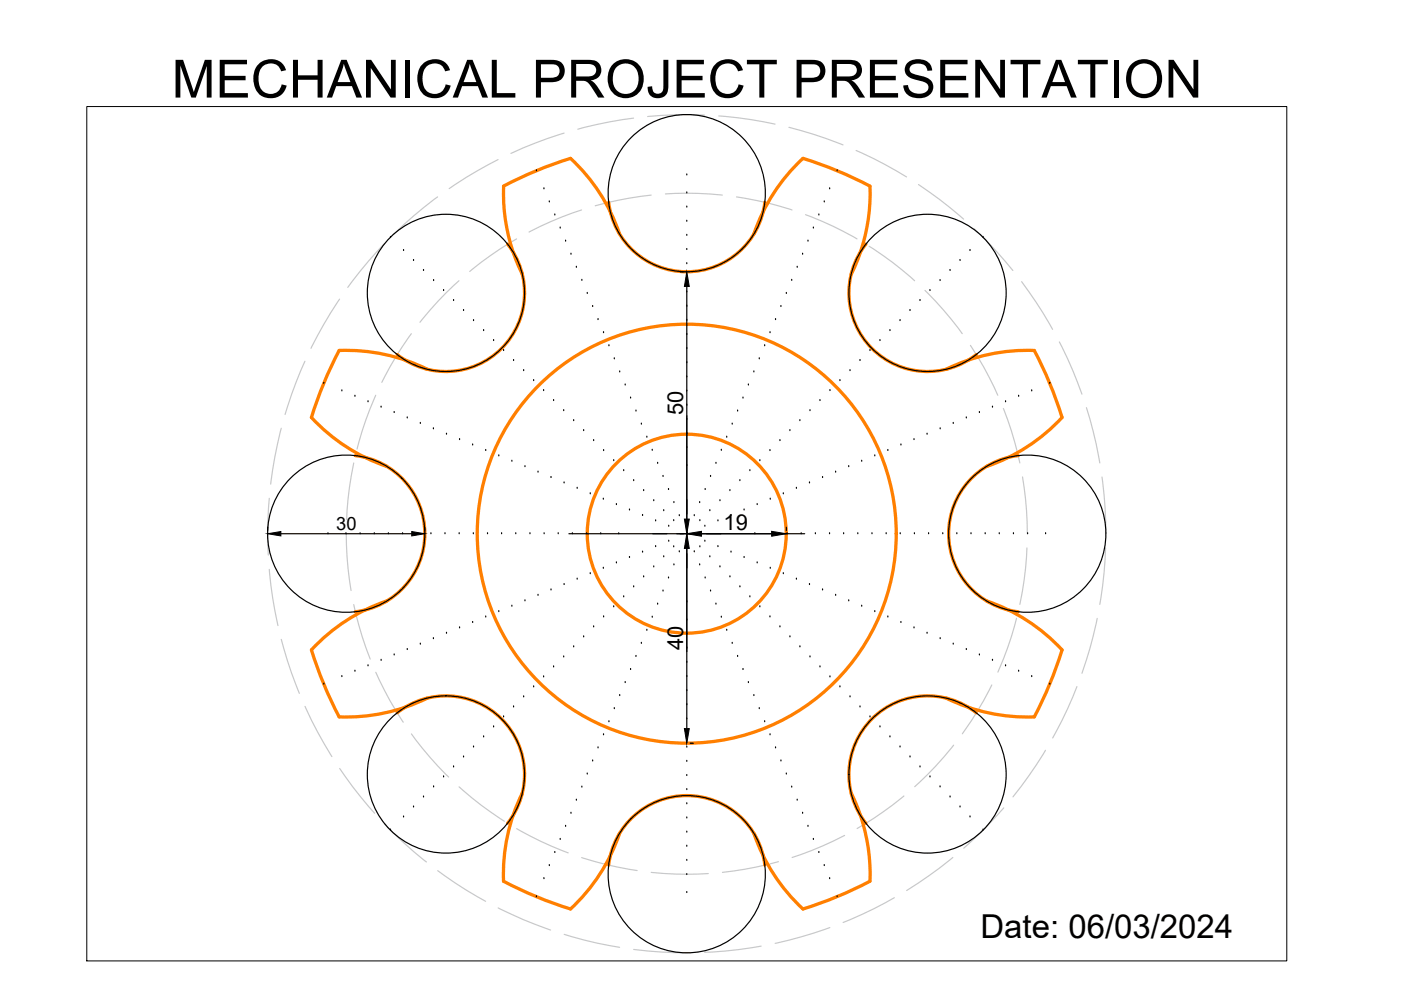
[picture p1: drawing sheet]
<svg xmlns="http://www.w3.org/2000/svg" width="297mm" height="210mm" viewBox="0 0 297 210" stroke-linecap="round" stroke-linejoin="round" font-family="sans-serif">
<defs><g id="words">
<text font-size="11.2" x="36.4" y="20.7">MECHANICAL PROJECT PRESENTATION</text>
<text font-size="7" x="207.9" y="198.8">Date: 06/03/2024</text>
<g font-size="4.7">
<text x="144.9" y="88" transform="rotate(-90 144.9 88)">50</text>
<text x="153.4" y="112.4">19</text>
<text x="144.9" y="137.9" transform="rotate(-90 144.9 137.9)">40</text>
</g>
<text font-size="3.9" x="71.3" y="112.4">30</text>
</g></defs>
<!-- layer: 0 -->
<g fill="none" stroke="#000" stroke-width=".25">
<path d="M113.7 36.2h.1M145.6 37.1h.1M177.5 36.2h.1M82.8 50.3h.1M85.6 53.1h.1M87.7 55.2h.1M89.8 57.3h.1M91.9 59.5h.1M115.3 40h.1M116.5 42.8h.1M117.6 45.6h.1M118.8 48.4h.1"/>
<path d="M119.9 51.1h.1M121.1 53.9h.1M122.2 56.7h.1M123.4 59.4h.1M144.2 57.6h.7M145.6 40.9h.1M145.6 43.9h.1M145.6 46.9h.1M145.6 49.9h.1M145.6 52.9h.1M145.6 55.9h.1M145.6 58.9h.1"/>
<path d="M167.9 59.4h.1M169 56.7h.1M170.2 53.9h.1M171.3 51.1h.1M172.5 48.4h.1M173.6 45.6h.1M174.8 42.8h.1M175.9 40h.1M199.3 59.5h.1M201.4 57.3h.1M203.5 55.2h.1M205.7 53.1h.1"/>
<path d="M208.4 50.3h.1M94.1 61.6h.1M96.2 63.7h.1M98.3 65.8h.1M100.4 68h.1M102.5 70.1h.1M104.7 72.2h.1M106.8 74.3h.1M108.9 76.4h.1M111 78.6h.1M124.5 62.2h.1M125.7 65h.1"/>
<path d="M126.8 67.8h.1M128 70.5h.1M129.1 73.3h.1M130.2 76.1h.1M131.4 78.9h.1M145.6 61.9h.1M145.6 64.9h.1M145.6 67.9h.1M145.6 70.9h.1M145.6 73.9h.1M145.6 76.9h.1M145.6 79.9h.1"/>
<path d="M145.6 60.7v93.8M159.8 78.9h.1M161 76.1h.1M162.1 73.3h.1M163.3 70.5h.1M164.4 67.8h.1M165.6 65h.1M166.7 62.2h.1M180.2 78.6h.1M182.3 76.4h.1M184.5 74.3h.1M186.6 72.2h.1"/>
<path d="M188.7 70.1h.1M190.8 68h.1M192.9 65.8h.1M195.1 63.7h.1M197.2 61.6h.1M68.7 81.3h.1M72.5 82.9h.1M75.3 84h.1M78 85.2h.1M80.8 86.3h.1M83.6 87.5h.1M86.3 88.6h.1"/>
<path d="M89.1 89.8h.1M91.9 90.9h.1M94.7 92.1h.1M97.4 93.2h.1M100.2 94.3h.1M103 95.5h.1M105.8 96.7h.1M108.5 97.8h.1M111.3 98.9h.1M113.1 80.7h.1M115.3 82.8h.1M117.4 84.9h.1"/>
<path d="M119.5 87.1h.1M121.6 89.2h.1M123.7 91.3h.1M125.9 93.4h.1M128 95.5h.1M130.1 97.7h.1M132.2 99.8h.1M132.6 81.6h.1M133.7 84.4h.1M134.8 87.2h.1M136 89.9h.1M137.1 92.7h.1"/>
<path d="M138.3 95.5h.1M139.4 98.2h.1M145.6 82.9h.1M145.6 85.9h.1M145.6 88.9h.1M145.6 91.9h.1M145.6 94.9h.1M145.6 98.7h.1M151.8 98.2h.1M152.9 95.5h.1M154.1 92.7h.1M155.2 89.9h.1"/>
<path d="M156.4 87.2h.1M157.5 84.4h.1M158.7 81.6h.1M159 99.8h.1M161.1 97.7h.1M163.2 95.5h.1M165.4 93.4h.1M167.5 91.3h.1M169.6 89.2h.1M171.7 87.1h.1M173.8 84.9h.1M176 82.8h.1"/>
<path d="M178.1 80.7h.1M179.9 98.9h.1M182.7 97.8h.1M185.5 96.7h.1M188.2 95.5h.1M191 94.3h.1M193.8 93.2h.1M196.6 92.1h.1M199.3 90.9h.1M202.1 89.8h.1M204.9 88.6h.1M207.7 87.5h.1"/>
<path d="M210.4 86.3h.1M213.2 85.2h.1M216 84h.1M218.7 82.9h.1M222.6 81.3h.1M56.8 111.8v.7M59.5 113.2h27.8M69.5 113.2h.1M73.3 113.2h.1M76.4 113.2h.1M79.4 113.2h.1M82.3 113.2h.1"/>
<path d="M85.4 113.2h.1M88.4 113.2h.1M90.1 111.8v.7M91.4 113.2h.1M94.3 113.2h.1M97.4 113.2h.1M100.4 113.2h.1M103.4 113.2h.1M106.3 113.2h.1M109.4 113.2h.1M112.4 113.2h.1M114.1 100.1h.1"/>
<path d="M115.4 113.2h.1M116.8 101.2h.1M118.3 113.2h.1M119.6 102.4h.1M120.6 113.2h50M121.4 113.2h.1M122.4 103.5h.1M124.4 113.2h.1M125.1 104.7h.1M127.4 113.2h.1M127.9 105.8h.1M130.7 107h.1"/>
<path d="M130.7 119.3h.1M131.2 113.2h.1M133.5 108.1h.1M133.5 118.2h.1M134.4 101.9h.1M136.2 109.3h.1M136.2 117.1h.1M136.5 104h.1M138.6 106.2h.1M139 110.4h.1M139 115.9h.1M140.6 101h.1"/>
<path d="M140.7 108.3h.1M140.7 118.1h.1M141.7 103.8h.1M141.8 111.6h.1M141.8 114.8h.1M142.8 110.4h.1M142.8 115.9h.1M142.9 119.8h.1M142.9 106.6h.1M144 117h.1M144 109.3h.1M145.6 113.2h.1"/>
<path d="M147.2 109.3h.1M147.2 117h.1M148.3 106.6h.1M148.3 119.8h.1M148.4 110.4h.1M148.4 115.9h.1M149.4 111.6h.1M149.4 114.8h.1M149.5 103.8h.1M150.5 108.3h.1M150.5 118.1h.1M150.7 101h.1"/>
<path d="M152.2 110.4h.1M152.2 115.9h.1M152.6 106.2h.1M154.8 104h.1M155 109.3h.1M155 117.1h.1M156.9 101.9h.1M157.8 108.1h.1M157.8 118.2h.1M160 113.2h.1M160.5 107h.1M160.5 119.3h.1"/>
<path d="M163.3 105.8h.1M163.9 113.2h.1M166.1 104.7h.1M166.7 111.8v.7M166.9 113.2h.1M168.9 103.5h.1M169.9 113.2h.1M171.6 102.4h.1M172.9 113.2h.1M174.4 101.2h.1M175.9 113.2h.1M177.2 100.1h.1"/>
<path d="M178.9 113.2h.1M181.9 113.2h.1M184.9 113.2h.1M187.9 113.2h.1M190.9 113.2h.1M193.9 113.2h.1M196.9 113.2h.1M199.9 113.2h.1M202.9 113.2h.1M205.9 113.2h.1M208.9 113.2h.1M211.9 113.2h.1"/>
<path d="M214.9 113.2h.1M217.9 113.2h.1M221.7 113.2h.1M83.6 138.9h.1M86.3 137.7h.1M89.1 136.6h.1M91.9 135.4h.1M94.7 134.3h.1M97.4 133.1h.1M100.2 132h.1M103 130.8h.1M105.8 129.7h.1"/>
<path d="M108.5 128.5h.1M111.3 127.4h.1M114.1 126.2h.1M116.8 125.1h.1M119.5 139.3h.1M119.6 123.9h.1M121.6 137.1h.1M122.4 122.8h.1M123.7 135h.1M125.1 121.6h.1M125.9 132.9h.1M127.9 120.5h.1"/>
<path d="M128 130.8h.1M130.1 128.7h.1M132.2 126.5h.1M134.4 124.4h.1M134.8 139.2h.1M136 136.4h.1M136.5 122.3h.1M137.1 133.6h.1M138.3 130.9h.1M138.6 120.2h.1M139.4 128.1h.1M140.6 125.3h.1"/>
<path d="M141.7 122.5h.1M145.6 127.6h.1M145.6 131.4h.1M145.6 134.4h.1M145.6 137.4h.1M149.5 122.5h.1M150.7 125.3h.1M151.8 128.1h.1M152.6 120.2h.1M152.9 130.9h.1M154.1 133.6h.1M154.8 122.3h.1"/>
<path d="M155.2 136.4h.1M156.4 139.2h.1M156.9 124.4h.1M159 126.5h.1M161.1 128.7h.1M163.2 130.8h.1M163.3 120.5h.1M165.4 132.9h.1M166.1 121.6h.1M167.5 135h.1M168.9 122.8h.1M169.6 137.1h.1"/>
<path d="M171.6 123.9h.1M171.7 139.3h.1M174.4 125.1h.1M177.2 126.2h.1M179.9 127.4h.1M182.7 128.5h.1M185.5 129.7h.1M188.2 130.8h.1M191 132h.1M193.8 133.1h.1M196.6 134.3h.1M199.3 135.4h.1"/>
<path d="M202.1 136.6h.1M204.9 137.7h.1M207.7 138.9h.1M68.7 145h.1M72.5 143.5h.1M75.3 142.3h.1M78 141.2h.1M80.8 140h.1M100.4 158.4h.1M102.5 156.2h.1M104.7 154.1h.1M106.8 152h.1"/>
<path d="M108.9 149.9h.1M111 147.8h.1M113.1 145.6h.1M115.3 143.5h.1M117.4 141.4h.1M126.8 158.6h.1M128 155.8h.1M129.1 153h.1M130.2 150.2h.1M131.4 147.5h.1M132.6 144.7h.1M133.7 142h.1"/>
<path d="M145.6 140.4h.1M145.6 143.4h.1M145.6 146.4h.1M145.6 149.4h.1M145.6 152.4h.1M145.6 155.4h.1M145.6 158.4h.1M146.3 157.6h.7M157.5 142h.1M158.7 144.7h.1M159.8 147.5h.1M161 150.2h.1"/>
<path d="M162.1 153h.1M163.3 155.8h.1M164.4 158.6h.1M173.8 141.4h.1M176 143.5h.1M178.1 145.6h.1M180.2 147.8h.1M182.3 149.9h.1M184.5 152h.1M186.6 154.1h.1M188.7 156.2h.1M190.8 158.4h.1"/>
<path d="M210.4 140h.1M213.2 141.2h.1M216 142.3h.1M218.7 143.5h.1M222.6 145h.1M82.8 176h.1M85.6 173.2h.1M87.7 171.1h.1M89.8 169h.1M91.9 166.8h.1M94.1 164.7h.1M96.2 162.6h.1"/>
<path d="M98.3 160.5h.1M118.8 178h.1M119.9 175.2h.1M121.1 172.4h.1M122.2 169.7h.1M123.4 166.9h.1M124.5 164.1h.1M125.7 161.3h.1M145.6 161.4h.1M145.6 164.4h.1M145.6 167.4h.1M145.6 170.4h.1"/>
<path d="M145.6 173.4h.1M145.6 176.4h.1M145.6 179.4h.1M165.6 161.3h.1M166.7 164.1h.1M167.9 166.9h.1M169 169.7h.1M170.2 172.4h.1M171.3 175.2h.1M172.5 178h.1M192.9 160.5h.1M195.1 162.6h.1"/>
<path d="M197.2 164.7h.1M199.3 166.8h.1M201.4 169h.1M203.5 171.1h.1M205.7 173.2h.1M208.4 176h.1M113.7 190.1h.1M115.3 186.3h.1M116.5 183.5h.1M117.6 180.7h.1M145.6 182.4h.1M145.6 185.4h.1"/>
<path d="M145.6 189.2h.1M173.6 180.7h.1M174.8 183.5h.1M175.9 186.3h.1M177.5 190.1h.1"/>
<circle cx="145.6" cy="41" r="16.7"/>
<circle cx="94.5" cy="62.1" r="16.7"/>
<circle cx="196.7" cy="62.1" r="16.7"/>
<circle cx="73.4" cy="113.2" r="16.7"/>
<circle cx="217.8" cy="113.2" r="16.7"/>
<circle cx="94.5" cy="164.2" r="16.7"/>
<circle cx="196.7" cy="164.2" r="16.7"/>
<circle cx="145.6" cy="185.4" r="16.7"/>
</g>
<!-- layer: Engranaje -->
<g fill="none" stroke="#ff7f00" stroke-width=".7">
<path d="M121 33.6a38.9 38.9 0 0 1 10.4 16M121 33.6l-7.3 2.6-6.9 3.3a39.4 39.4 0 0 0 4 18.7M170.2 33.6l7.3 2.6 6.9 3.3a39 39 0 0 1-3.9 18.7M170.2 33.6a38.9 38.9 0 0 0-10.4 16M107.6 51.8a16.7 16.7 0 0 1-1.3 22.1 16.7 16.7 0 0 1-22.1 1.3M129 42.9a16.7 16.7 0 0 0 16.6 14.7 16.7 16.7 0 0 0 16.6-14.7M183.6 51.8a16.7 16.7 0 0 0 1.3 22.1 16.7 16.7 0 0 0 22.1 1.3M90.6 78.3a38.9 38.9 0 0 0-18.7-4l-3.3 7-2.6 7.2a38.9 38.9 0 0 0 16.1 10.4M200.6 78.3a38.9 38.9 0 0 1 18.7-4l3.3 7 2.6 7.2a38.9 38.9 0 0 1-16.1 10.4M75.3 96.6a16.7 16.7 0 0 1 14.8 16.6 16.7 16.7 0 0 1-14.8 16.5M215.9 96.6a16.7 16.7 0 0 0-14.8 16.6 16.7 16.7 0 0 0 14.8 16.5M82.1 127.4a38.9 38.9 0 0 0-16.1 10.4l2.6 7.2 3.3 7a38.9 38.9 0 0 0 18.7-4"/>
<path d="M209.1 127.4a38.9 38.9 0 0 1 16.1 10.4l-2.6 7.2-3.3 7a38.9 38.9 0 0 1-18.7-4M84.2 151.1a16.7 16.7 0 0 1 22.1 1.3 16.7 16.7 0 0 1 1.3 22.2M207 151.1a16.7 16.7 0 0 0-22.1 1.3 16.7 16.7 0 0 0-1.3 22.2M110.7 168.2a38.9 38.9 0 0 0-3.9 18.6l6.9 3.3 7.3 2.6a38.9 38.9 0 0 0 10.4-16M180.5 168.2a38.9 38.9 0 0 1 3.9 18.6l-6.9 3.3-7.3 2.6a38.9 38.9 0 0 1-10.4-16M129 183.4a16.7 16.7 0 0 1 16.6-14.7 16.7 16.7 0 0 1 16.6 14.7"/>
<circle cx="145.6" cy="113.2" r="44.4"/>
<circle cx="145.6" cy="113.2" r="21.1"/>
</g>
<!-- layer: 0 -->
<g fill="none" stroke="#c7c8ca" stroke-width=".25">
<path d="M105.6 33.8l-4.4 2.4-6 3.8M119.6 28.2l-.9 .3a91.1 91.1 0 0 0-10.4 4M134.3 25l-5 .8-6.8 1.6M149.4 24.4l-1.1-.1a85.5 85.5 0 0 0-11 .4M152.4 24.6l1.4 .1a86.6 86.6 0 0 1 10.5 1.6M167.3 27a89.4 89.4 0 0 1 11.4 3.7M181.5 31.9l1.3 .6a87.5 87.5 0 0 1 9.4 5M194.7 39.1a86.2 86.2 0 0 1 9.6 7.4M81.5 51.7l-3.4 3.7-4.4 5.5M92.8 41.7l-.7 .6a85.8 85.8 0 0 0-8.5 7.3M97.3 59.5l-1 .9a70.3 70.3 0 0 0-7.3 7.9M109.5 50.7l-1.4 .8a70.6 70.6 0 0 0-8.5 6.1"/>
<path d="M123.3 44.5a69.8 69.8 0 0 0-11.1 4.7M138.1 41.4l-2.3 .2a74.9 74.9 0 0 0-9.6 2M141.1 41.1l2.1-.1a70.5 70.5 0 0 1 9.9 .4M156.2 41.7l1.7 .3a66.6 66.6 0 0 1 10 2.5M170.8 45.5l1.3 .5a69.6 69.6 0 0 1 9.6 4.7M184.3 52.2l.9 .6a68.8 68.8 0 0 1 8.7 6.7M206.5 48.5l1 .9a86.8 86.8 0 0 1 7.2 7.9M216.6 59.7a88.7 88.7 0 0 1 6.6 10.1M64.7 76.6l-1.9 4.5-2.4 6.8M72 63.4l-.4 .7a88.2 88.2 0 0 0-5.7 9.8M87.2 70.7l-.6 .8a71.9 71.9 0 0 0-5.7 9.6M196.1 61.6l3.9 4.1 4 5"/>
<path d="M205.7 73.2l.3 .4a67.5 67.5 0 0 1 5.5 10.2M224.6 72.5l.6 1.1a87.8 87.8 0 0 1 4.2 10M59.6 90.8l-.2 .7a91.6 91.6 0 0 0-2 11.1M75 98.2l-.1 .3a69 69 0 0 0-1.4 11.7M79.7 83.8l-.3 .6a68.6 68.6 0 0 0-3.7 10.8M212.7 86.6l.1 .1a70.7 70.7 0 0 1 3.4 11.5M230.3 86.4a85.4 85.4 0 0 1 2.9 11.8M57.1 105.6l-.3 4.8 .1 7.3M73.4 113.2a71.9 71.9 0 0 0 1 12M216.8 101.1a72 72 0 0 1 1 12.1M217.7 116.2a68.9 68.9 0 0 1-1.5 12M233.6 101.1l.2 1.1a88.7 88.7 0 0 1 .7 11"/>
<path d="M234.4 116.2a83.7 83.7 0 0 1-1.2 12M57.1 120.7v.7a86.8 86.8 0 0 0 1.8 11.2M59.6 135.6l1.3 4.5 2.6 6.9M75 128.2l.5 2.1a72.3 72.3 0 0 0 3 9.4M215.5 131.1l-.4 1.5a68.6 68.6 0 0 1-3.5 9.9M232.6 131.1l-.2 1.1a84.8 84.8 0 0 1-3 10.6M64.7 149.8l.2 .5a86.7 86.7 0 0 0 5.5 10.1M79.7 142.5l.7 1.7a68.8 68.8 0 0 0 5.1 8.9M87.2 155.6l4 5 3.9 4.1M202.2 158l-.6 .7a70.3 70.3 0 0 1-7.7 8.1M210.3 145.2l-.6 1.2a72.8 72.8 0 0 1-5.7 9.2M221.7 159.1l-.5 .8a94 94 0 0 1-6.4 9.1"/>
<path d="M228.3 145.6a82.7 82.7 0 0 1-5.1 10.9M72 162.9l2.7 3.8 4.7 5.7M81.5 174.7l.3 .3a86.2 86.2 0 0 0 8.6 7.8M97.3 166.8l.9 .8a69 69 0 0 0 8.7 6.5M109.5 175.7l.7 .4a73 73 0 0 0 10.3 4.7M179.1 177.1l-.3 .2a71.3 71.3 0 0 1-10.9 4.5M191.7 168.8l-.5 .4a73 73 0 0 1-9.5 6.5M212.8 171.3a86 86 0 0 1-8.5 8.5M92.8 184.6l6 4.1 4.2 2.4M105.6 192.5l.4 .2a88.7 88.7 0 0 0 10.7 4.5M119.6 198.1l1.7 .5a79.3 79.3 0 0 0 10.1 2.3M123.3 181.8l.5 .2a71.1 71.1 0 0 0 11.3 2.6"/>
<path d="M138.1 185h.1a71.4 71.4 0 0 0 12 .2M165 182.7l-7.1 1.6-4.7 .7M175.9 196.7l-6 1.9-5.6 1.4M189.6 190.3a81 81 0 0 1-10.8 5.3M202 181.8l-.7 .6a93.1 93.1 0 0 1-9.1 6.4M134.4 201.3h.3a84.9 84.9 0 0 0 11.7 .7M161.4 200.6l-4.9 .7-7.1 .6"/>
</g>
<path d="M145.6 57.6l.5 3.1h-1zM56.8 113.2l2.7-.5v.9zM87.3 112.7l2.8 .5-2.8 .4zM145.6 113.2l.5 3.1h-1zM145.1 110.1h1l-.5 3.1zM145.6 113.2l3.1-.5v1zM163.6 112.7l3.1 .5-3.1 .5zM145.1 154.5h1l-.5 3.1z" fill="#000" stroke="#000" stroke-width=".21"/>
<path d="M18.4 22.6h254.4v181.1h-254.4z" fill="none" stroke="#000" stroke-width=".21"/>
<use href="#words"/>
</svg>
